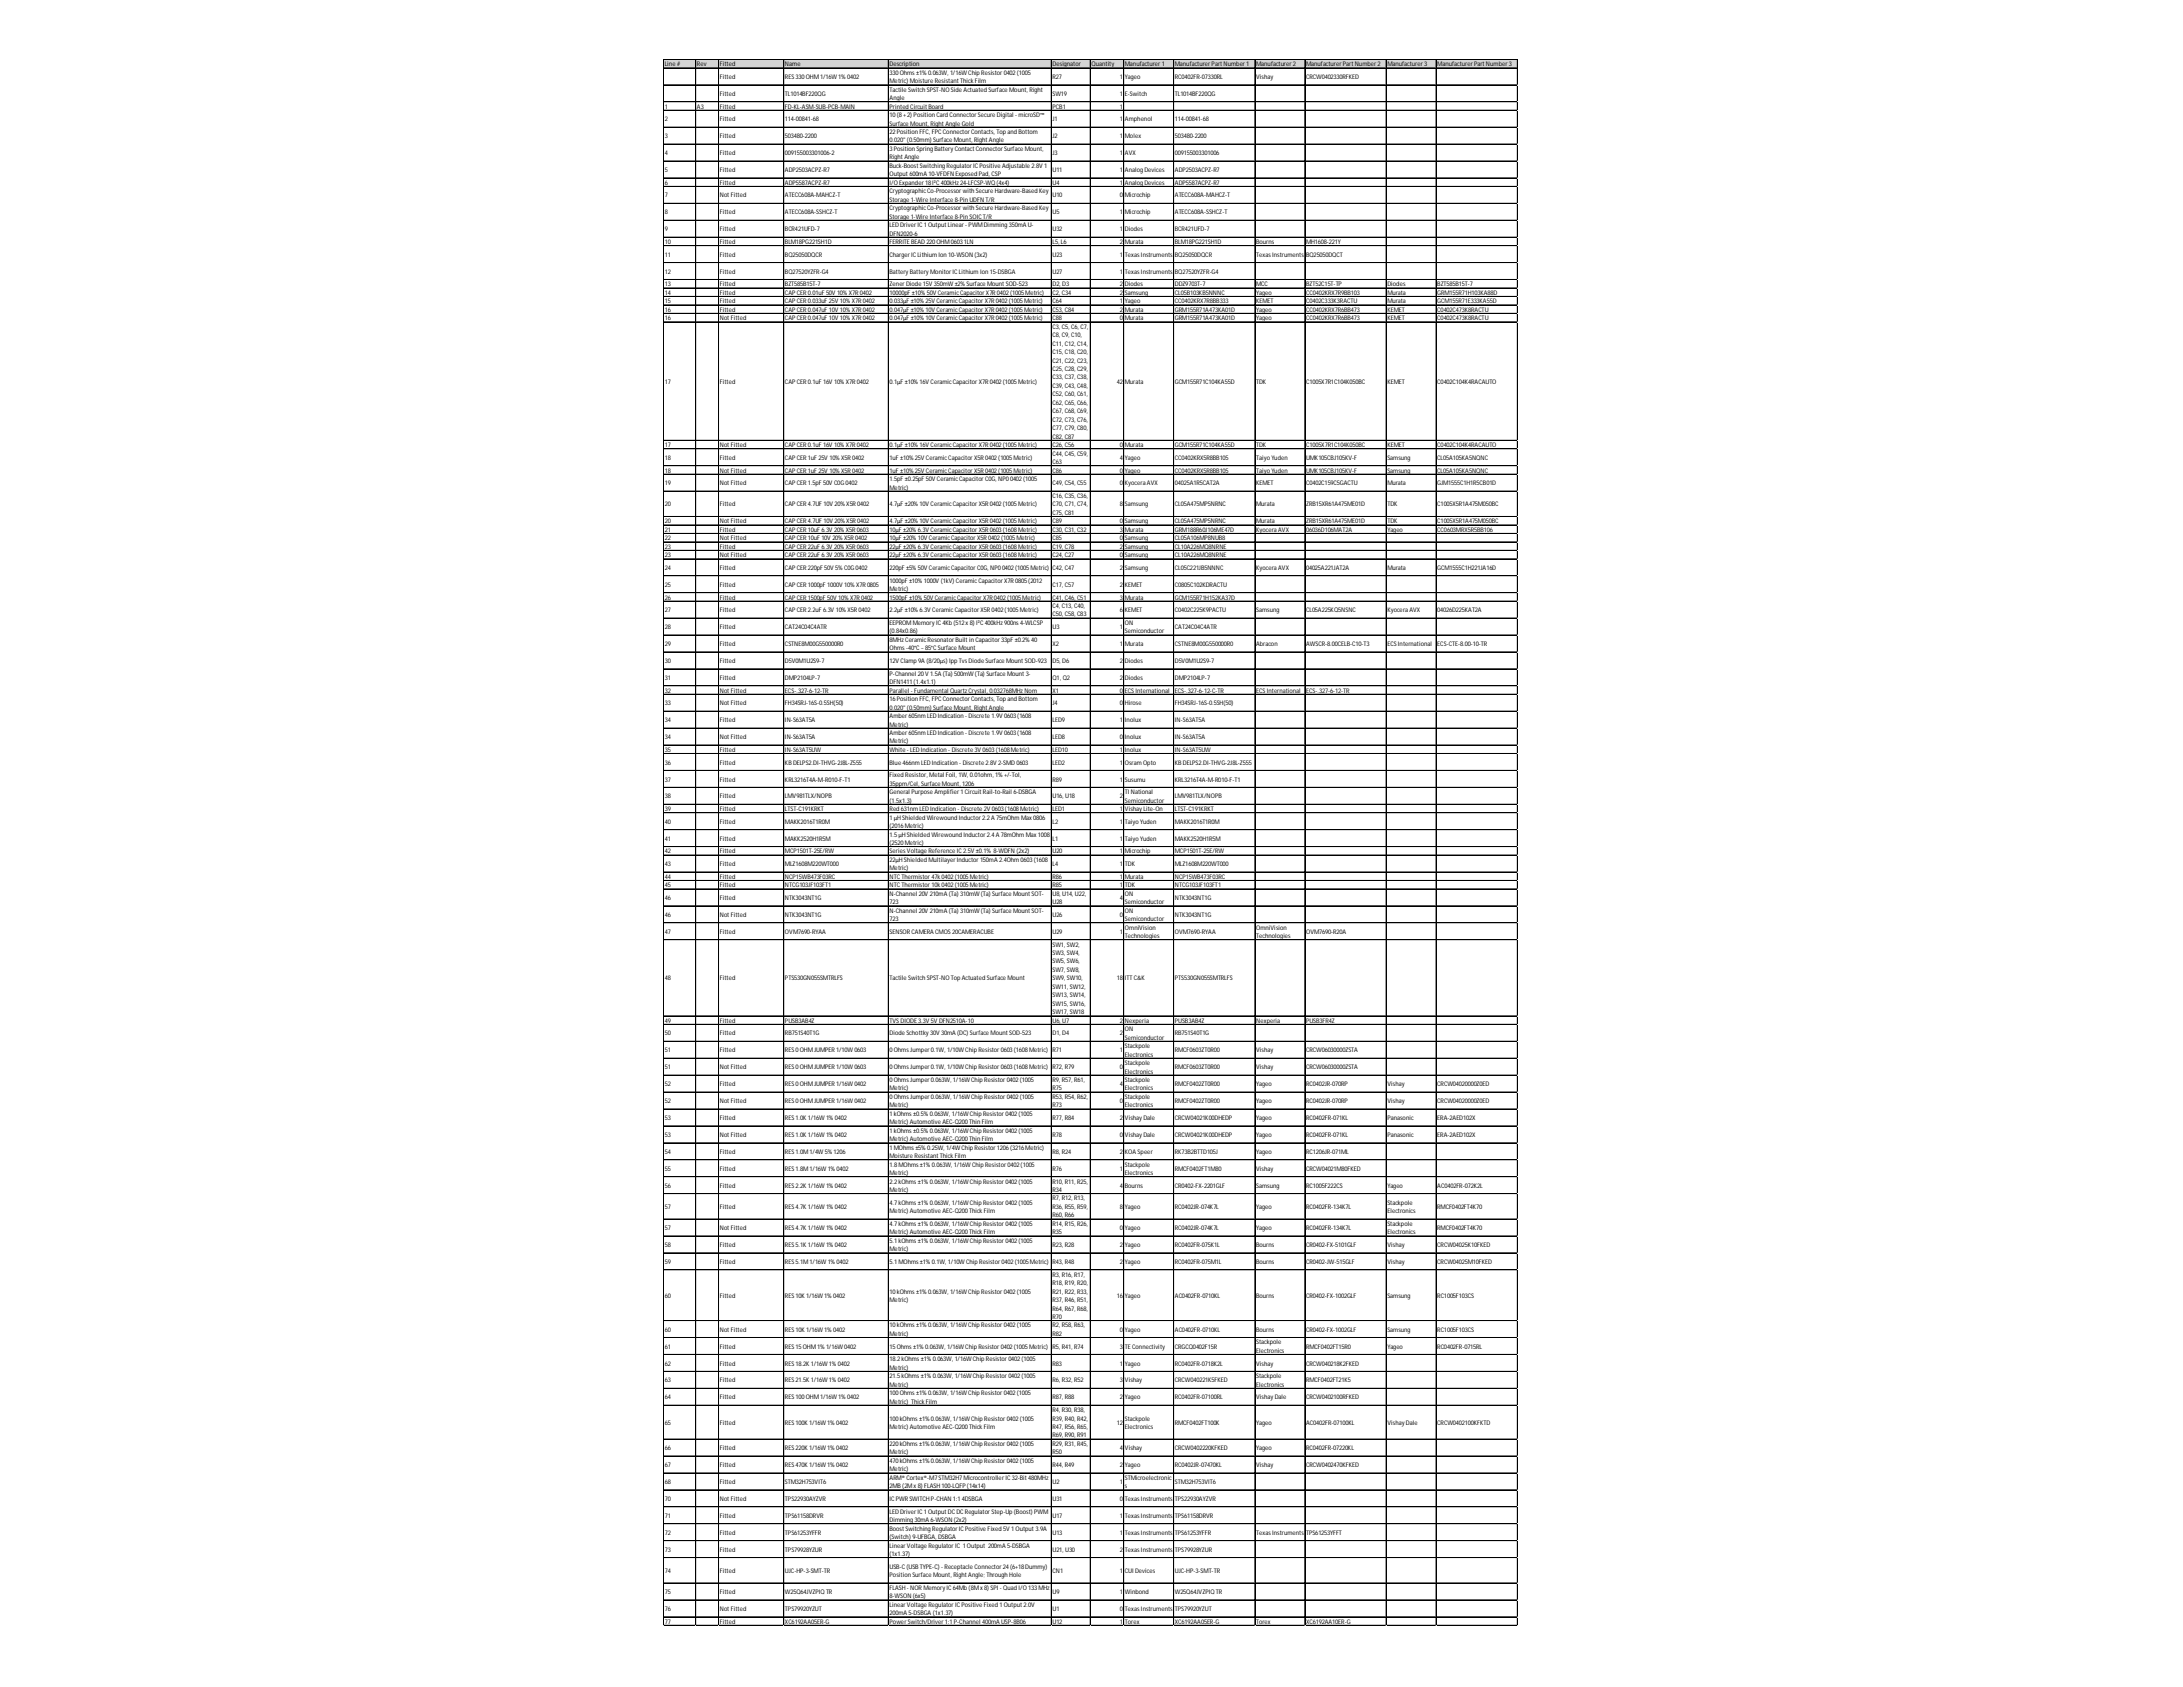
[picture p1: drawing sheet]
<svg xmlns="http://www.w3.org/2000/svg" width="279mm" height="216mm" viewBox="0 0 279 216" stroke-linecap="round" stroke-linejoin="round" font-family="sans-serif">
<defs><g id="words">
<g font-size=".8">
<text x="85.1" y="8.5">Line #</text>
<text x="89.2" y="8.5">Rev</text>
<text x="92.1" y="8.5">Fitted</text>
<text x="92.1" y="10.1">Fitted</text>
<text x="100.5" y="8.5">Name</text>
<text x="100.5" y="10.1">RES330OHM1/16W1%0402</text>
<text x="113.9" y="8.5">Description</text>
<text x="113.9" y="9.6">330Ohms±1%0.063W, 1/16WChip Resistor0402(1005</text>
<text x="113.9" y="10.7">Metric) Moisture ResistantThickFilm</text>
<text x="113.9" y="11.7">Tactile Switch SPST-NO Side Actuated Surface Mount, Right</text>
<text x="134.7" y="8.5">Designator</text>
<text x="134.7" y="10.1">R27</text>
<text x="139.7" y="8.5">Quantity</text>
<text x="143.3" y="10.1">1</text>
<text x="144" y="8.5">Manufacturer1</text>
<text x="144" y="10.1">Yageo</text>
<text x="150.4" y="8.5">ManufacturerPartNumber1</text>
<text x="150.4" y="10.1">RC0402FR-07330RL</text>
<text x="160.8" y="8.5">Manufacturer2</text>
<text x="160.8" y="10.1">Vishay</text>
<text x="167.2" y="8.5">ManufacturerPartNumber2</text>
<text x="167.2" y="10.1">CRCW0402330RFKED</text>
<text x="177.6" y="8.5">Manufacturer3</text>
<text x="184" y="8.5">ManufacturerPartNumber3</text>
<text x="85.1" y="13.9">1</text>
<text x="85.1" y="15.5">2</text>
<text x="85.1" y="17.7">3</text>
<text x="89.2" y="13.9">A3</text>
<text x="92.1" y="12.3">Fitted</text>
<text x="92.1" y="13.9">Fitted</text>
<text x="92.1" y="15.5">Fitted</text>
<text x="92.1" y="17.7">Fitted</text>
<text x="100.5" y="12.3">TL1014BF220QG</text>
<text x="100.5" y="13.9">FD-KL-ASM-SUB-PCB-MAIN</text>
<text x="100.5" y="15.5">114-00841-68</text>
<text x="100.5" y="17.7">503480-2200</text>
<text x="113.9" y="12.8">Angle</text>
<text x="113.9" y="13.9">Printed CircuitBoard</text>
<text x="113.9" y="15">10(8+2) Position Card ConnectorSecure Digital - microSD™</text>
<text x="113.9" y="16.1">Surface Mount, RightAngle Gold</text>
<text x="113.9" y="17.2">22Position FFC, FPCConnectorContacts, Top and Bottom</text>
<text x="134.7" y="12.3">SW19</text>
<text x="134.7" y="13.9">PCB1</text>
<text x="134.7" y="15.5">J1</text>
<text x="134.7" y="17.7">J2</text>
<text x="143.3" y="12.3">1</text>
<text x="143.3" y="13.9">1</text>
<text x="143.3" y="15.5">1</text>
<text x="143.3" y="17.7">1</text>
<text x="144" y="12.3">E-Switch</text>
<text x="144" y="15.5">Amphenol</text>
<text x="144" y="17.7">Molex</text>
<text x="150.4" y="12.3">TL1014BF220QG</text>
<text x="150.4" y="15.5">114-00841-68</text>
<text x="150.4" y="17.7">503480-2200</text>
<text x="85.1" y="19.9">4</text>
<text x="85.1" y="22">5</text>
<text x="85.1" y="23.7">6</text>
<text x="92.1" y="19.9">Fitted</text>
<text x="92.1" y="22">Fitted</text>
<text x="92.1" y="23.7">Fitted</text>
<text x="100.5" y="19.9">009155003301006-2</text>
<text x="100.5" y="22">ADP2503ACPZ-R7</text>
<text x="100.5" y="23.7">ADP5587ACPZ-R7</text>
<text x="113.9" y="18.2">0.020&quot; (0.50mm) Surface Mount, RightAngle</text>
<text x="113.9" y="19.3">3Position SpringBatteryContactConnectorSurface Mount,</text>
<text x="113.9" y="20.4">RightAngle</text>
<text x="113.9" y="21.5">Buck-Boost SwitchingRegulatorICPositive Adjustable 2.8V 1</text>
<text x="113.9" y="22.6">Output 600mA 10-VFDFN Exposed Pad, CSP</text>
<text x="113.9" y="23.7">I/O Expander18I²C400kHz 24-LFCSP-WQ (4x4)</text>
<text x="134.7" y="19.9">J3</text>
<text x="134.7" y="22">U11</text>
<text x="134.7" y="23.7">U4</text>
<text x="143.3" y="19.9">1</text>
<text x="143.3" y="22">1</text>
<text x="143.3" y="23.7">1</text>
<text x="144" y="19.9">AVX</text>
<text x="144" y="22">AnalogDevices</text>
<text x="144" y="23.7">AnalogDevices</text>
<text x="150.4" y="19.9">009155003301006</text>
<text x="150.4" y="22">ADP2503ACPZ-R7</text>
<text x="150.4" y="23.7">ADP5587ACPZ-R7</text>
<text x="85.1" y="25.3">7</text>
<text x="85.1" y="27.4">8</text>
<text x="85.1" y="29.6">9</text>
<text x="92.1" y="25.3">NotFitted</text>
<text x="92.1" y="27.4">Fitted</text>
<text x="92.1" y="29.6">Fitted</text>
<text x="100.5" y="25.3">ATECC608A-MAHCZ-T</text>
<text x="100.5" y="27.4">ATECC608A-SSHCZ-T</text>
<text x="100.5" y="29.6">BCR421UFD-7</text>
<text x="113.9" y="24.7">CryptographicCo-Processorwith Secure Hardware-Based Key</text>
<text x="113.9" y="25.8">Storage 1-Wire Interface 8-Pin UDFN T/R</text>
<text x="113.9" y="26.9">CryptographicCo-Processorwith Secure Hardware-Based Key</text>
<text x="113.9" y="28">Storage 1-Wire Interface 8-Pin SOICT/R</text>
<text x="113.9" y="29.1">LED DriverIC1Output Linear- PWMDimming350mA U-</text>
<text x="134.7" y="25.3">U10</text>
<text x="134.7" y="27.4">U5</text>
<text x="134.7" y="29.6">U32</text>
<text x="143.3" y="25.3">0</text>
<text x="143.3" y="27.4">1</text>
<text x="143.3" y="29.6">1</text>
<text x="144" y="25.3">Microchip</text>
<text x="144" y="27.4">Microchip</text>
<text x="144" y="29.6">Diodes</text>
<text x="150.4" y="25.3">ATECC608A-MAHCZ-T</text>
<text x="150.4" y="27.4">ATECC608A-SSHCZ-T</text>
<text x="150.4" y="29.6">BCR421UFD-7</text>
<text x="85.1" y="31.2">10</text>
<text x="85.1" y="32.9">11</text>
<text x="85.1" y="35">12</text>
<text x="92.1" y="31.2">Fitted</text>
<text x="92.1" y="32.9">Fitted</text>
<text x="92.1" y="35">Fitted</text>
<text x="100.5" y="31.2">BLM18PG221SH1D</text>
<text x="100.5" y="32.9">BQ25050DQCR</text>
<text x="100.5" y="35">BQ27520YZFR-G4</text>
<text x="113.9" y="30.1">DFN2020-6</text>
<text x="113.9" y="31.2">FERRITEBEAD 220OHM06031LN</text>
<text x="113.9" y="32.9">ChargerICLithium Ion 10-WSON (3x2)</text>
<text x="113.9" y="35">BatteryBatteryMonitorICLithium Ion 15-DSBGA</text>
<text x="134.7" y="31.2">L5, L6</text>
<text x="134.7" y="32.9">U23</text>
<text x="134.7" y="35">U27</text>
<text x="143.3" y="31.2">2</text>
<text x="143.3" y="32.9">1</text>
<text x="143.3" y="35">1</text>
<text x="144" y="31.2">Murata</text>
<text x="144" y="32.9">TexasInstruments</text>
<text x="144" y="35">TexasInstruments</text>
<text x="150.4" y="31.2">BLM18PG221SH1D</text>
<text x="150.4" y="32.9">BQ25050DQCR</text>
<text x="150.4" y="35">BQ27520YZFR-G4</text>
<text x="160.8" y="31.2">Bourns</text>
<text x="160.8" y="32.9">TexasInstruments</text>
<text x="167.2" y="31.2">MH1608-221Y</text>
<text x="167.2" y="32.9">BQ25050DQCT</text>
<text x="85.1" y="36.6">13</text>
<text x="85.1" y="37.7">14</text>
<text x="85.1" y="38.8">15</text>
<text x="85.1" y="39.9">16</text>
<text x="85.1" y="41">16</text>
<text x="92.1" y="36.6">Fitted</text>
<text x="92.1" y="37.7">Fitted</text>
<text x="92.1" y="38.8">Fitted</text>
<text x="92.1" y="39.9">Fitted</text>
<text x="92.1" y="41">NotFitted</text>
<text x="100.5" y="36.6">BZT585B15T-7</text>
<text x="100.5" y="37.7">CAPCER0.01uF 50V 10%X7R0402</text>
<text x="100.5" y="38.8">CAPCER0.033uF 25V 10%X7R0402</text>
<text x="100.5" y="39.9">CAPCER0.047uF 10V 10%X7R0402</text>
<text x="100.5" y="41">CAPCER0.047uF 10V 10%X7R0402</text>
<text x="113.9" y="36.6">ZenerDiode 15V 350mW±2%Surface Mount SOD-523</text>
<text x="113.9" y="37.7">10000pF ±10%50V CeramicCapacitorX7R0402(1005Metric)</text>
<text x="113.9" y="38.8">0.033µF ±10%25V CeramicCapacitorX7R0402(1005Metric)</text>
<text x="113.9" y="39.9">0.047µF ±10%10V CeramicCapacitorX7R0402(1005Metric)</text>
<text x="113.9" y="41">0.047µF ±10%10V CeramicCapacitorX7R0402(1005Metric)</text>
<text x="134.7" y="36.6">D2, D3</text>
<text x="134.7" y="37.7">C2, C34</text>
<text x="134.7" y="38.8">C64</text>
<text x="134.7" y="39.9">C53, C84</text>
<text x="134.7" y="41">C88</text>
<text x="143.3" y="36.6">2</text>
<text x="143.3" y="37.7">2</text>
<text x="143.3" y="38.8">1</text>
<text x="143.3" y="39.9">2</text>
<text x="143.3" y="41">0</text>
<text x="144" y="36.6">Diodes</text>
<text x="144" y="37.7">Samsung</text>
<text x="144" y="38.8">Yageo</text>
<text x="144" y="39.9">Murata</text>
<text x="144" y="41">Murata</text>
<text x="150.4" y="36.6">DDZ9703T-7</text>
<text x="150.4" y="37.7">CL05B103KB5NNNC</text>
<text x="150.4" y="38.8">CC0402KRX7R8BB333</text>
<text x="150.4" y="39.9">GRM155R71A473KA01D</text>
<text x="150.4" y="41">GRM155R71A473KA01D</text>
<text x="160.8" y="36.6">MCC</text>
<text x="160.8" y="37.7">Yageo</text>
<text x="160.8" y="38.8">KEMET</text>
<text x="160.8" y="39.9">Yageo</text>
<text x="160.8" y="41">Yageo</text>
<text x="167.2" y="36.6">BZT52C15T-TP</text>
<text x="167.2" y="37.7">CC0402KRX7R9BB103</text>
<text x="167.2" y="38.8">C0402C333K3RACTU</text>
<text x="167.2" y="39.9">CC0402KRX7R6BB473</text>
<text x="167.2" y="41">CC0402KRX7R6BB473</text>
<text x="177.6" y="36.6">Diodes</text>
<text x="177.6" y="37.7">Murata</text>
<text x="177.6" y="38.8">Murata</text>
<text x="177.6" y="39.9">KEMET</text>
<text x="177.6" y="41">KEMET</text>
<text x="184" y="36.6">BZT585B15T-7</text>
<text x="184" y="37.7">GRM155R71H103KA88D</text>
<text x="184" y="38.8">GCM155R71E333KA55D</text>
<text x="184" y="39.9">C0402C473K8RACTU</text>
<text x="184" y="41">C0402C473K8RACTU</text>
<text x="134.7" y="42.1">C3, C5, C6, C7,</text>
<text x="134.7" y="43.1">C8, C9, C10,</text>
<text x="134.7" y="44.2">C11, C12, C14,</text>
<text x="134.7" y="45.3">C15, C18, C20,</text>
<text x="134.7" y="46.4">C21, C22, C23,</text>
<text x="134.7" y="47.5">C25, C28, C29,</text>
<text x="85.1" y="49.1">17</text>
<text x="92.1" y="49.1">Fitted</text>
<text x="100.5" y="49.1">CAPCER0.1uF 16V 10%X7R0402</text>
<text x="113.9" y="49.1">0.1µF ±10%16V CeramicCapacitorX7R0402(1005Metric)</text>
<text x="134.7" y="48.6">C33, C37, C38,</text>
<text x="134.7" y="49.6">C39, C43, C48,</text>
<text x="134.7" y="50.7">C52, C60, C61,</text>
<text x="134.7" y="51.8">C62, C65, C66,</text>
<text x="134.7" y="52.9">C67, C68, C69,</text>
<text x="134.7" y="54">C72, C73, C76,</text>
<text x="142.9" y="49.1">42</text>
<text x="144" y="49.1">Murata</text>
<text x="150.4" y="49.1">GCM155R71C104KA55D</text>
<text x="160.8" y="49.1">TDK</text>
<text x="167.2" y="49.1">C1005X7R1C104K050BC</text>
<text x="177.6" y="49.1">KEMET</text>
<text x="184" y="49.1">C0402C104K4RACAUTO</text>
<text x="85.1" y="57.2">17</text>
<text x="85.1" y="58.9">18</text>
<text x="92.1" y="57.2">NotFitted</text>
<text x="92.1" y="58.9">Fitted</text>
<text x="100.5" y="57.2">CAPCER0.1uF 16V 10%X7R0402</text>
<text x="100.5" y="58.9">CAPCER1uF 25V 10%X5R0402</text>
<text x="113.9" y="57.2">0.1µF ±10%16V CeramicCapacitorX7R0402(1005Metric)</text>
<text x="113.9" y="58.9">1uF ±10%25V CeramicCapacitorX5R0402(1005Metric)</text>
<text x="134.7" y="55.1">C77, C79, C80,</text>
<text x="134.7" y="56.1">C82, C87</text>
<text x="134.7" y="57.2">C26, C56</text>
<text x="134.7" y="58.3">C44, C45, C59,</text>
<text x="134.7" y="59.4">C63</text>
<text x="143.3" y="57.2">0</text>
<text x="143.3" y="58.9">4</text>
<text x="144" y="57.2">Murata</text>
<text x="144" y="58.9">Yageo</text>
<text x="150.4" y="57.2">GCM155R71C104KA55D</text>
<text x="150.4" y="58.9">CC0402KRX5R8BB105</text>
<text x="160.8" y="57.2">TDK</text>
<text x="160.8" y="58.9">Taiyo Yuden</text>
<text x="167.2" y="57.2">C1005X7R1C104K050BC</text>
<text x="167.2" y="58.9">UMK105CBJ105KV-F</text>
<text x="177.6" y="57.2">KEMET</text>
<text x="177.6" y="58.9">Samsung</text>
<text x="184" y="57.2">C0402C104K4RACAUTO</text>
<text x="184" y="58.9">CL05A105KA5NQNC</text>
<text x="85.1" y="60.5">18</text>
<text x="85.1" y="62.1">19</text>
<text x="85.1" y="64.8">20</text>
<text x="92.1" y="60.5">NotFitted</text>
<text x="92.1" y="62.1">NotFitted</text>
<text x="92.1" y="64.8">Fitted</text>
<text x="100.5" y="60.5">CAPCER1uF 25V 10%X5R0402</text>
<text x="100.5" y="62.1">CAPCER1.5pF 50V C0G0402</text>
<text x="100.5" y="64.8">CAPCER4.7UF 10V 20%X5R0402</text>
<text x="113.9" y="60.5">1uF ±10%25V CeramicCapacitorX5R0402(1005Metric)</text>
<text x="113.9" y="61.6">1.5pF ±0.25pF 50V CeramicCapacitorC0G, NP00402(1005</text>
<text x="113.9" y="62.6">Metric)</text>
<text x="113.9" y="64.8">4.7µF ±20%10V CeramicCapacitorX5R0402(1005Metric)</text>
<text x="134.7" y="60.5">C86</text>
<text x="134.7" y="62.1">C49, C54, C55</text>
<text x="134.7" y="63.7">C16, C35, C36,</text>
<text x="134.7" y="64.8">C70, C71, C74,</text>
<text x="134.7" y="65.9">C75, C81</text>
<text x="143.3" y="60.5">0</text>
<text x="143.3" y="62.1">0</text>
<text x="143.3" y="64.8">8</text>
<text x="144" y="60.5">Yageo</text>
<text x="144" y="62.1">Kyocera AVX</text>
<text x="144" y="64.8">Samsung</text>
<text x="150.4" y="60.5">CC0402KRX5R8BB105</text>
<text x="150.4" y="62.1">04025A1R5CAT2A</text>
<text x="150.4" y="64.8">CL05A475MP5NRNC</text>
<text x="160.8" y="60.5">Taiyo Yuden</text>
<text x="160.8" y="62.1">KEMET</text>
<text x="160.8" y="64.8">Murata</text>
<text x="167.2" y="60.5">UMK105CBJ105KV-F</text>
<text x="167.2" y="62.1">C0402C159C5GACTU</text>
<text x="167.2" y="64.8">ZRB15XR61A475ME01D</text>
<text x="177.6" y="60.5">Samsung</text>
<text x="177.6" y="62.1">Murata</text>
<text x="177.6" y="64.8">TDK</text>
<text x="184" y="60.5">CL05A105KA5NQNC</text>
<text x="184" y="62.1">GJM1555C1H1R5CB01D</text>
<text x="184" y="64.8">C1005X5R1A475M050BC</text>
<text x="85.1" y="67">20</text>
<text x="85.1" y="68.1">21</text>
<text x="85.1" y="69.1">22</text>
<text x="85.1" y="70.2">23</text>
<text x="85.1" y="71.3">23</text>
<text x="92.1" y="67">NotFitted</text>
<text x="92.1" y="68.1">Fitted</text>
<text x="92.1" y="69.1">NotFitted</text>
<text x="92.1" y="70.2">Fitted</text>
<text x="92.1" y="71.3">NotFitted</text>
<text x="100.5" y="67">CAPCER4.7UF 10V 20%X5R0402</text>
<text x="100.5" y="68.1">CAPCER10uF 6.3V 20%X5R0603</text>
<text x="100.5" y="69.1">CAPCER10uF 10V 20%X5R0402</text>
<text x="100.5" y="70.2">CAPCER22uF 6.3V 20%X5R0603</text>
<text x="100.5" y="71.3">CAPCER22uF 6.3V 20%X5R0603</text>
<text x="113.9" y="67">4.7µF ±20%10V CeramicCapacitorX5R0402(1005Metric)</text>
<text x="113.9" y="68.1">10µF ±20%6.3V CeramicCapacitorX5R0603(1608Metric)</text>
<text x="113.9" y="69.1">10µF ±20%10V CeramicCapacitorX5R0402(1005Metric)</text>
<text x="113.9" y="70.2">22µF ±20%6.3V CeramicCapacitorX5R0603(1608Metric)</text>
<text x="113.9" y="71.3">22µF ±20%6.3V CeramicCapacitorX5R0603(1608Metric)</text>
<text x="134.7" y="67">C89</text>
<text x="134.7" y="68.1">C30, C31, C32</text>
<text x="134.7" y="69.1">C85</text>
<text x="134.7" y="70.2">C19, C78</text>
<text x="134.7" y="71.3">C24, C27</text>
<text x="143.3" y="67">0</text>
<text x="143.3" y="68.1">3</text>
<text x="143.3" y="69.1">0</text>
<text x="143.3" y="70.2">2</text>
<text x="143.3" y="71.3">0</text>
<text x="144" y="67">Samsung</text>
<text x="144" y="68.1">Murata</text>
<text x="144" y="69.1">Samsung</text>
<text x="144" y="70.2">Samsung</text>
<text x="144" y="71.3">Samsung</text>
<text x="150.4" y="67">CL05A475MP5NRNC</text>
<text x="150.4" y="68.1">GRM188R60J106ME47D</text>
<text x="150.4" y="69.1">CL05A106MP8NUB8</text>
<text x="150.4" y="70.2">CL10A226MQ8NRNE</text>
<text x="150.4" y="71.3">CL10A226MQ8NRNE</text>
<text x="160.8" y="67">Murata</text>
<text x="160.8" y="68.1">Kyocera AVX</text>
<text x="167.2" y="67">ZRB15XR61A475ME01D</text>
<text x="167.2" y="68.1">06036D106MAT2A</text>
<text x="177.6" y="67">TDK</text>
<text x="177.6" y="68.1">Yageo</text>
<text x="184" y="67">C1005X5R1A475M050BC</text>
<text x="184" y="68.1">CC0603MRX5R5BB106</text>
<text x="85.1" y="72.9">24</text>
<text x="85.1" y="75.1">25</text>
<text x="85.1" y="76.7">26</text>
<text x="92.1" y="72.9">Fitted</text>
<text x="92.1" y="75.1">Fitted</text>
<text x="92.1" y="76.7">Fitted</text>
<text x="100.5" y="72.9">CAPCER220pF 50V 5%C0G0402</text>
<text x="100.5" y="75.1">CAPCER1000pF 1000V 10%X7R0805</text>
<text x="100.5" y="76.7">CAPCER1500pF 50V 10%X7R0402</text>
<text x="113.9" y="72.9">220pF ±5%50V CeramicCapacitorC0G, NP00402(1005Metric)</text>
<text x="113.9" y="74.6">1000pF ±10%1000V (1kV) CeramicCapacitorX7R0805(2012</text>
<text x="113.9" y="75.6">Metric)</text>
<text x="113.9" y="76.7">1500pF ±10%50V CeramicCapacitorX7R0402(1005Metric)</text>
<text x="134.7" y="72.9">C42, C47</text>
<text x="134.7" y="75.1">C17, C57</text>
<text x="134.7" y="76.7">C41, C46, C51</text>
<text x="134.7" y="77.8">C4, C13, C40,</text>
<text x="143.3" y="72.9">2</text>
<text x="143.3" y="75.1">2</text>
<text x="143.3" y="76.7">3</text>
<text x="144" y="72.9">Samsung</text>
<text x="144" y="75.1">KEMET</text>
<text x="144" y="76.7">Murata</text>
<text x="150.4" y="72.9">CL05C221JB5NNNC</text>
<text x="150.4" y="75.1">C0805C102KDRACTU</text>
<text x="150.4" y="76.7">GCM155R71H152KA37D</text>
<text x="160.8" y="72.9">Kyocera AVX</text>
<text x="167.2" y="72.9">04025A221JAT2A</text>
<text x="177.6" y="72.9">Murata</text>
<text x="184" y="72.9">GCM1555C1H221JA16D</text>
<text x="85.1" y="78.4">27</text>
<text x="85.1" y="80.5">28</text>
<text x="85.1" y="82.7">29</text>
<text x="92.1" y="78.4">Fitted</text>
<text x="92.1" y="80.5">Fitted</text>
<text x="92.1" y="82.7">Fitted</text>
<text x="100.5" y="78.4">CAPCER2.2uF 6.3V 10%X5R0402</text>
<text x="100.5" y="80.5">CAT24C04C4ATR</text>
<text x="100.5" y="82.7">CSTNE8M00G550000R0</text>
<text x="113.9" y="78.4">2.2µF ±10%6.3V CeramicCapacitorX5R0402(1005Metric)</text>
<text x="113.9" y="80">EEPROMMemoryIC4Kb (512x8) I²C400kHz 900ns4-WLCSP</text>
<text x="113.9" y="81.1">(0.84x0.86)</text>
<text x="113.9" y="82.1">8MHz CeramicResonatorBuiltin Capacitor33pF ±0.2%40</text>
<text x="113.9" y="83.2">Ohms-40°C~85°CSurface Mount</text>
<text x="134.7" y="78.9">C50, C58, C83</text>
<text x="134.7" y="80.5">U3</text>
<text x="134.7" y="82.7">X2</text>
<text x="143.3" y="78.4">6</text>
<text x="143.3" y="80.5">1</text>
<text x="143.3" y="82.7">1</text>
<text x="144" y="78.4">KEMET</text>
<text x="144" y="80">ON</text>
<text x="144" y="81.1">Semiconductor</text>
<text x="144" y="82.7">Murata</text>
<text x="150.4" y="78.4">C0402C225K9PACTU</text>
<text x="150.4" y="80.5">CAT24C04C4ATR</text>
<text x="150.4" y="82.7">CSTNE8M00G550000R0</text>
<text x="160.8" y="78.4">Samsung</text>
<text x="160.8" y="82.7">Abracon</text>
<text x="167.2" y="78.4">CL05A225KQ5NSNC</text>
<text x="167.2" y="82.7">AWSCR-8.00CELB-C10-T3</text>
<text x="177.6" y="78.4">Kyocera AVX</text>
<text x="177.6" y="82.7">ECSInternational</text>
<text x="184" y="78.4">04026D225KAT2A</text>
<text x="184" y="82.7">ECS-CTE-8.00-10-TR</text>
<text x="85.1" y="84.9">30</text>
<text x="85.1" y="87">31</text>
<text x="85.1" y="88.6">32</text>
<text x="92.1" y="84.9">Fitted</text>
<text x="92.1" y="87">Fitted</text>
<text x="92.1" y="88.6">NotFitted</text>
<text x="100.5" y="84.9">D5V0M1U2S9-7</text>
<text x="100.5" y="87">DMP2104LP-7</text>
<text x="100.5" y="88.6">ECS-.327-6-12-TR</text>
<text x="113.9" y="84.9">12V Clamp 9A (8/20µs) Ipp TvsDiode Surface Mount SOD-923</text>
<text x="113.9" y="86.5">P-Channel 20V 1.5A (Ta) 500mW(Ta) Surface Mount 3-</text>
<text x="113.9" y="87.6">DFN1411(1.4x1.1)</text>
<text x="113.9" y="88.6">Parallel - Fundamental Quartz Crystal, 0.032768MHz Nom</text>
<text x="113.9" y="89.7">16Position FFC, FPCConnectorContacts, Top and Bottom</text>
<text x="134.7" y="84.9">D5, D6</text>
<text x="134.7" y="87">Q1, Q2</text>
<text x="134.7" y="88.6">X1</text>
<text x="143.3" y="84.9">2</text>
<text x="143.3" y="87">2</text>
<text x="143.3" y="88.6">0</text>
<text x="144" y="84.9">Diodes</text>
<text x="144" y="87">Diodes</text>
<text x="144" y="88.6">ECSInternational</text>
<text x="150.4" y="84.9">D5V0M1U2S9-7</text>
<text x="150.4" y="87">DMP2104LP-7</text>
<text x="150.4" y="88.6">ECS-.327-6-12-C-TR</text>
<text x="160.8" y="88.6">ECSInternational</text>
<text x="167.2" y="88.6">ECS-.327-6-12-TR</text>
<text x="85.1" y="90.3">33</text>
<text x="85.1" y="92.4">34</text>
<text x="85.1" y="94.6">34</text>
<text x="92.1" y="90.3">NotFitted</text>
<text x="92.1" y="92.4">Fitted</text>
<text x="92.1" y="94.6">NotFitted</text>
<text x="100.5" y="90.3">FH34SRJ-16S-0.5SH(50)</text>
<text x="100.5" y="92.4">IN-S63AT5A</text>
<text x="100.5" y="94.6">IN-S63AT5A</text>
<text x="113.9" y="90.8">0.020&quot; (0.50mm) Surface Mount, RightAngle</text>
<text x="113.9" y="91.9">Amber605nm LED Indication - Discrete 1.9V 0603(1608</text>
<text x="113.9" y="93">Metric)</text>
<text x="113.9" y="94.1">Amber605nm LED Indication - Discrete 1.9V 0603(1608</text>
<text x="113.9" y="95.1">Metric)</text>
<text x="134.7" y="90.3">J4</text>
<text x="134.7" y="92.4">LED9</text>
<text x="134.7" y="94.6">LED8</text>
<text x="143.3" y="90.3">0</text>
<text x="143.3" y="92.4">1</text>
<text x="143.3" y="94.6">0</text>
<text x="144" y="90.3">Hirose</text>
<text x="144" y="92.4">Inolux</text>
<text x="144" y="94.6">Inolux</text>
<text x="150.4" y="90.3">FH34SRJ-16S-0.5SH(50)</text>
<text x="150.4" y="92.4">IN-S63AT5A</text>
<text x="150.4" y="94.6">IN-S63AT5A</text>
<text x="85.1" y="96.2">35</text>
<text x="85.1" y="97.9">36</text>
<text x="85.1" y="100">37</text>
<text x="92.1" y="96.2">Fitted</text>
<text x="92.1" y="97.9">Fitted</text>
<text x="92.1" y="100">Fitted</text>
<text x="100.5" y="96.2">IN-S63AT5UW</text>
<text x="100.5" y="97.9">KBDELPS2.DI-THVG-2J8L-Z555</text>
<text x="100.5" y="100">KRL3216T4A-M-R010-F-T1</text>
<text x="113.9" y="96.2">White - LED Indication - Discrete 3V 0603(1608Metric)</text>
<text x="113.9" y="97.9">Blue 466nm LED Indication - Discrete 2.8V 2-SMD 0603</text>
<text x="113.9" y="99.5">Fixed Resistor, Metal Foil, 1W, 0.01ohm, 1%+/-Tol,</text>
<text x="113.9" y="100.6">35ppm/Cel, Surface Mount, 1206</text>
<text x="113.9" y="101.6">General Purpose Amplifier1CircuitRail-to-Rail 6-DSBGA</text>
<text x="134.7" y="96.2">LED10</text>
<text x="134.7" y="97.9">LED2</text>
<text x="134.7" y="100">R89</text>
<text x="143.3" y="96.2">1</text>
<text x="143.3" y="97.9">1</text>
<text x="143.3" y="100">1</text>
<text x="144" y="96.2">Inolux</text>
<text x="144" y="97.9">Osram Opto</text>
<text x="144" y="100">Susumu</text>
<text x="144" y="101.6">TI National</text>
<text x="150.4" y="96.2">IN-S63AT5UW</text>
<text x="150.4" y="97.9">KBDELPS2.DI-THVG-2J8L-Z555</text>
<text x="150.4" y="100">KRL3216T4A-M-R010-F-T1</text>
<text x="85.1" y="102.2">38</text>
<text x="85.1" y="103.8">39</text>
<text x="85.1" y="105.4">40</text>
<text x="85.1" y="107.6">41</text>
<text x="92.1" y="102.2">Fitted</text>
<text x="92.1" y="103.8">Fitted</text>
<text x="92.1" y="105.4">Fitted</text>
<text x="92.1" y="107.6">Fitted</text>
<text x="100.5" y="102.2">LMV981TLX/NOPB</text>
<text x="100.5" y="103.8">LTST-C191KRKT</text>
<text x="100.5" y="105.4">MAKK2016T1R0M</text>
<text x="100.5" y="107.6">MAKK2520H1R5M</text>
<text x="113.9" y="102.7">(1.5x1.3)</text>
<text x="113.9" y="103.8">Red 631nm LED Indication - Discrete 2V 0603(1608Metric)</text>
<text x="113.9" y="104.9">1µH Shielded Wirewound Inductor2.2A 75mOhm Max0806</text>
<text x="113.9" y="106">(2016Metric)</text>
<text x="113.9" y="107.1">1.5µH Shielded Wirewound Inductor2.4A 78mOhm Max1008</text>
<text x="134.7" y="102.2">U16, U18</text>
<text x="134.7" y="103.8">LED1</text>
<text x="134.7" y="105.4">L2</text>
<text x="134.7" y="107.6">L1</text>
<text x="143.3" y="102.2">2</text>
<text x="143.3" y="103.8">1</text>
<text x="143.3" y="105.4">1</text>
<text x="143.3" y="107.6">1</text>
<text x="144" y="102.7">Semiconductor</text>
<text x="144" y="103.8">VishayLite-On</text>
<text x="144" y="105.4">Taiyo Yuden</text>
<text x="144" y="107.6">Taiyo Yuden</text>
<text x="150.4" y="102.2">LMV981TLX/NOPB</text>
<text x="150.4" y="103.8">LTST-C191KRKT</text>
<text x="150.4" y="105.4">MAKK2016T1R0M</text>
<text x="150.4" y="107.6">MAKK2520H1R5M</text>
<text x="85.1" y="109.2">42</text>
<text x="85.1" y="110.8">43</text>
<text x="85.1" y="112.5">44</text>
<text x="85.1" y="113.6">45</text>
<text x="92.1" y="109.2">Fitted</text>
<text x="92.1" y="110.8">Fitted</text>
<text x="92.1" y="112.5">Fitted</text>
<text x="92.1" y="113.6">Fitted</text>
<text x="100.5" y="109.2">MCP1501T-25E/RW</text>
<text x="100.5" y="110.8">MLZ1608M220WT000</text>
<text x="100.5" y="112.5">NCP15WB473F03RC</text>
<text x="100.5" y="113.6">NTCG103JF103FT1</text>
<text x="113.9" y="108.1">(2520Metric)</text>
<text x="113.9" y="109.2">SeriesVoltage Reference IC2.5V ±0.1% 8-WDFN (2x2)</text>
<text x="113.9" y="110.3">22µH Shielded MultilayerInductor150mA 2.4Ohm 0603(1608</text>
<text x="113.9" y="111.4">Metric)</text>
<text x="113.9" y="112.5">NTCThermistor47k0402(1005Metric)</text>
<text x="113.9" y="113.6">NTCThermistor10k0402(1005Metric)</text>
<text x="134.7" y="109.2">U20</text>
<text x="134.7" y="110.8">L4</text>
<text x="134.7" y="112.5">R86</text>
<text x="134.7" y="113.6">R85</text>
<text x="143.3" y="109.2">1</text>
<text x="143.3" y="110.8">1</text>
<text x="143.3" y="112.5">1</text>
<text x="143.3" y="113.6">1</text>
<text x="144" y="109.2">Microchip</text>
<text x="144" y="110.8">TDK</text>
<text x="144" y="112.5">Murata</text>
<text x="144" y="113.6">TDK</text>
<text x="150.4" y="109.2">MCP1501T-25E/RW</text>
<text x="150.4" y="110.8">MLZ1608M220WT000</text>
<text x="150.4" y="112.5">NCP15WB473F03RC</text>
<text x="150.4" y="113.6">NTCG103JF103FT1</text>
<text x="85.1" y="115.2">46</text>
<text x="85.1" y="117.3">46</text>
<text x="85.1" y="119.5">47</text>
<text x="92.1" y="115.2">Fitted</text>
<text x="92.1" y="117.3">NotFitted</text>
<text x="92.1" y="119.5">Fitted</text>
<text x="100.5" y="115.2">NTK3043NT1G</text>
<text x="100.5" y="117.3">NTK3043NT1G</text>
<text x="100.5" y="119.5">OVM7690-RYAA</text>
<text x="113.9" y="114.6">N-Channel 20V 210mA (Ta) 310mW(Ta) Surface Mount SOT-</text>
<text x="113.9" y="115.7">723</text>
<text x="113.9" y="116.8">N-Channel 20V 210mA (Ta) 310mW(Ta) Surface Mount SOT-</text>
<text x="113.9" y="117.9">723</text>
<text x="113.9" y="119.5">SENSORCAMERA CMOS20CAMERACUBE</text>
<text x="134.7" y="114.6">U8, U14, U22,</text>
<text x="134.7" y="115.7">U28</text>
<text x="134.7" y="117.3">U26</text>
<text x="134.7" y="119.5">U29</text>
<text x="143.3" y="115.2">4</text>
<text x="143.3" y="117.3">0</text>
<text x="143.3" y="119.5">1</text>
<text x="144" y="114.6">ON</text>
<text x="144" y="115.7">Semiconductor</text>
<text x="144" y="116.8">ON</text>
<text x="144" y="117.9">Semiconductor</text>
<text x="144" y="119">OmniVision</text>
<text x="150.4" y="115.2">NTK3043NT1G</text>
<text x="150.4" y="117.3">NTK3043NT1G</text>
<text x="150.4" y="119.5">OVM7690-RYAA</text>
<text x="160.8" y="119">OmniVision</text>
<text x="167.2" y="119.5">OVM7690-R20A</text>
<text x="85.1" y="125.5">48</text>
<text x="92.1" y="125.5">Fitted</text>
<text x="100.5" y="125.5">PTS530GN055SMTRLFS</text>
<text x="113.9" y="125.5">Tactile Switch SPST-NO Top Actuated Surface Mount</text>
<text x="134.7" y="121.1">SW1, SW2,</text>
<text x="134.7" y="122.2">SW3, SW4,</text>
<text x="134.7" y="123.3">SW5, SW6,</text>
<text x="134.7" y="124.4">SW7, SW8,</text>
<text x="134.7" y="125.5">SW9, SW10,</text>
<text x="142.9" y="125.5">18</text>
<text x="144" y="120.1">Technologies</text>
<text x="144" y="125.5">ITTC&amp;K</text>
<text x="150.4" y="125.5">PTS530GN055SMTRLFS</text>
<text x="160.8" y="120.1">Technologies</text>
<text x="85.1" y="130.9">49</text>
<text x="92.1" y="130.9">Fitted</text>
<text x="100.5" y="130.9">PUSB3AB4Z</text>
<text x="113.9" y="130.9">TVSDIODE3.3V 5V DFN2510A-10</text>
<text x="134.7" y="126.6">SW11, SW12,</text>
<text x="134.7" y="127.6">SW13, SW14,</text>
<text x="134.7" y="128.7">SW15, SW16,</text>
<text x="134.7" y="129.8">SW17, SW18</text>
<text x="134.7" y="130.9">U6, U7</text>
<text x="143.3" y="130.9">2</text>
<text x="144" y="130.9">Nexperia</text>
<text x="144" y="132">ON</text>
<text x="150.4" y="130.9">PUSB3AB4Z</text>
<text x="160.8" y="130.9">Nexperia</text>
<text x="167.2" y="130.9">PUSB3FR4Z</text>
<text x="85.1" y="132.5">50</text>
<text x="85.1" y="134.7">51</text>
<text x="85.1" y="136.8">51</text>
<text x="92.1" y="132.5">Fitted</text>
<text x="92.1" y="134.7">Fitted</text>
<text x="92.1" y="136.8">NotFitted</text>
<text x="100.5" y="132.5">RB751S40T1G</text>
<text x="100.5" y="134.7">RES0OHMJUMPER1/10W0603</text>
<text x="100.5" y="136.8">RES0OHMJUMPER1/10W0603</text>
<text x="113.9" y="132.5">Diode Schottky30V 30mA (DC) Surface Mount SOD-523</text>
<text x="113.9" y="134.7">0OhmsJumper0.1W, 1/10WChip Resistor0603(1608Metric)</text>
<text x="113.9" y="136.8">0OhmsJumper0.1W, 1/10WChip Resistor0603(1608Metric)</text>
<text x="134.7" y="132.5">D1, D4</text>
<text x="134.7" y="134.7">R71</text>
<text x="134.7" y="136.8">R72, R79</text>
<text x="143.3" y="132.5">2</text>
<text x="143.3" y="134.7">1</text>
<text x="143.3" y="136.8">0</text>
<text x="144" y="133.1">Semiconductor</text>
<text x="144" y="134.1">Stackpole</text>
<text x="144" y="135.2">Electronics</text>
<text x="144" y="136.3">Stackpole</text>
<text x="144" y="137.4">Electronics</text>
<text x="150.4" y="132.5">RB751S40T1G</text>
<text x="150.4" y="134.7">RMCF0603ZT0R00</text>
<text x="150.4" y="136.8">RMCF0603ZT0R00</text>
<text x="160.8" y="134.7">Vishay</text>
<text x="160.8" y="136.8">Vishay</text>
<text x="167.2" y="134.7">CRCW06030000ZSTA</text>
<text x="167.2" y="136.8">CRCW06030000ZSTA</text>
<text x="85.1" y="139">52</text>
<text x="85.1" y="141.2">52</text>
<text x="85.1" y="143.3">53</text>
<text x="92.1" y="139">Fitted</text>
<text x="92.1" y="141.2">NotFitted</text>
<text x="92.1" y="143.3">Fitted</text>
<text x="100.5" y="139">RES0OHMJUMPER1/16W0402</text>
<text x="100.5" y="141.2">RES0OHMJUMPER1/16W0402</text>
<text x="100.5" y="143.3">RES1.0K1/16W1%0402</text>
<text x="113.9" y="138.5">0OhmsJumper0.063W, 1/16WChip Resistor0402(1005</text>
<text x="113.9" y="139.6">Metric)</text>
<text x="113.9" y="140.6">0OhmsJumper0.063W, 1/16WChip Resistor0402(1005</text>
<text x="113.9" y="141.7">Metric)</text>
<text x="113.9" y="142.8">1kOhms±0.5%0.063W, 1/16WChip Resistor0402(1005</text>
<text x="113.9" y="143.9">Metric) Automotive AEC-Q200Thin Film</text>
<text x="134.7" y="138.5">R9, R57, R61,</text>
<text x="134.7" y="139.6">R75</text>
<text x="134.7" y="140.6">R53, R54, R62,</text>
<text x="134.7" y="141.7">R73</text>
<text x="134.7" y="143.3">R77, R84</text>
<text x="143.3" y="139">4</text>
<text x="143.3" y="141.2">0</text>
<text x="143.3" y="143.3">2</text>
<text x="144" y="138.5">Stackpole</text>
<text x="144" y="139.6">Electronics</text>
<text x="144" y="140.6">Stackpole</text>
<text x="144" y="141.7">Electronics</text>
<text x="144" y="143.3">VishayDale</text>
<text x="150.4" y="139">RMCF0402ZT0R00</text>
<text x="150.4" y="141.2">RMCF0402ZT0R00</text>
<text x="150.4" y="143.3">CRCW04021K00DHEDP</text>
<text x="160.8" y="139">Yageo</text>
<text x="160.8" y="141.2">Yageo</text>
<text x="160.8" y="143.3">Yageo</text>
<text x="167.2" y="139">RC0402JR-070RP</text>
<text x="167.2" y="141.2">RC0402JR-070RP</text>
<text x="167.2" y="143.3">RC0402FR-071KL</text>
<text x="177.6" y="139">Vishay</text>
<text x="177.6" y="141.2">Vishay</text>
<text x="177.6" y="143.3">Panasonic</text>
<text x="184" y="139">CRCW04020000Z0ED</text>
<text x="184" y="141.2">CRCW04020000Z0ED</text>
<text x="184" y="143.3">ERA-2AED102X</text>
<text x="85.1" y="145.5">53</text>
<text x="85.1" y="147.7">54</text>
<text x="85.1" y="149.8">55</text>
<text x="92.1" y="145.5">NotFitted</text>
<text x="92.1" y="147.7">Fitted</text>
<text x="92.1" y="149.8">Fitted</text>
<text x="100.5" y="145.5">RES1.0K1/16W1%0402</text>
<text x="100.5" y="147.7">RES1.0M1/4W5%1206</text>
<text x="100.5" y="149.8">RES1.8M1/16W1%0402</text>
<text x="113.9" y="145">1kOhms±0.5%0.063W, 1/16WChip Resistor0402(1005</text>
<text x="113.9" y="146.1">Metric) Automotive AEC-Q200Thin Film</text>
<text x="113.9" y="147.1">1MOhms±5%0.25W, 1/4WChip Resistor1206(3216Metric)</text>
<text x="113.9" y="148.2">Moisture ResistantThickFilm</text>
<text x="113.9" y="149.3">1.8MOhms±1%0.063W, 1/16WChip Resistor0402(1005</text>
<text x="134.7" y="145.5">R78</text>
<text x="134.7" y="147.7">R8, R24</text>
<text x="134.7" y="149.8">R76</text>
<text x="143.3" y="145.5">0</text>
<text x="143.3" y="147.7">2</text>
<text x="143.3" y="149.8">1</text>
<text x="144" y="145.5">VishayDale</text>
<text x="144" y="147.7">KOA Speer</text>
<text x="144" y="149.3">Stackpole</text>
<text x="150.4" y="145.5">CRCW04021K00DHEDP</text>
<text x="150.4" y="147.7">RK73B2BTTD105J</text>
<text x="150.4" y="149.8">RMCF0402FT1M80</text>
<text x="160.8" y="145.5">Yageo</text>
<text x="160.8" y="147.7">Yageo</text>
<text x="160.8" y="149.8">Vishay</text>
<text x="167.2" y="145.5">RC0402FR-071KL</text>
<text x="167.2" y="147.7">RC1206JR-071ML</text>
<text x="167.2" y="149.8">CRCW04021M80FKED</text>
<text x="177.6" y="145.5">Panasonic</text>
<text x="184" y="145.5">ERA-2AED102X</text>
<text x="85.1" y="152">56</text>
<text x="85.1" y="154.7">57</text>
<text x="92.1" y="152">Fitted</text>
<text x="92.1" y="154.7">Fitted</text>
<text x="100.5" y="152">RES2.2K1/16W1%0402</text>
<text x="100.5" y="154.7">RES4.7K1/16W1%0402</text>
<text x="113.9" y="150.4">Metric)</text>
<text x="113.9" y="151.5">2.2kOhms±1%0.063W, 1/16WChip Resistor0402(1005</text>
<text x="113.9" y="152.6">Metric)</text>
<text x="113.9" y="154.2">4.7kOhms±1%0.063W, 1/16WChip Resistor0402(1005</text>
<text x="113.9" y="155.3">Metric) Automotive AEC-Q200ThickFilm</text>
<text x="134.7" y="151.5">R10, R11, R25,</text>
<text x="134.7" y="152.6">R34</text>
<text x="134.7" y="153.6">R7, R12, R13,</text>
<text x="134.7" y="154.7">R36, R55, R59,</text>
<text x="134.7" y="155.8">R60, R66</text>
<text x="143.3" y="152">4</text>
<text x="143.3" y="154.7">8</text>
<text x="144" y="150.4">Electronics</text>
<text x="144" y="152">Bourns</text>
<text x="144" y="154.7">Yageo</text>
<text x="150.4" y="152">CR0402-FX-2201GLF</text>
<text x="150.4" y="154.7">RC0402JR-074K7L</text>
<text x="160.8" y="152">Samsung</text>
<text x="160.8" y="154.7">Yageo</text>
<text x="167.2" y="152">RC1005F222CS</text>
<text x="167.2" y="154.7">RC0402FR-134K7L</text>
<text x="177.6" y="152">Yageo</text>
<text x="177.6" y="154.2">Stackpole</text>
<text x="177.6" y="155.3">Electronics</text>
<text x="184" y="152">AC0402FR-072K2L</text>
<text x="184" y="154.7">RMCF0402FT4K70</text>
<text x="85.1" y="157.4">57</text>
<text x="85.1" y="159.6">58</text>
<text x="85.1" y="161.8">59</text>
<text x="92.1" y="157.4">NotFitted</text>
<text x="92.1" y="159.6">Fitted</text>
<text x="92.1" y="161.8">Fitted</text>
<text x="100.5" y="157.4">RES4.7K1/16W1%0402</text>
<text x="100.5" y="159.6">RES5.1K1/16W1%0402</text>
<text x="100.5" y="161.8">RES5.1M1/16W1%0402</text>
<text x="113.9" y="156.9">4.7kOhms±1%0.063W, 1/16WChip Resistor0402(1005</text>
<text x="113.9" y="158">Metric) Automotive AEC-Q200ThickFilm</text>
<text x="113.9" y="159.1">5.1kOhms±1%0.063W, 1/16WChip Resistor0402(1005</text>
<text x="113.9" y="160.1">Metric)</text>
<text x="113.9" y="161.8">5.1MOhms±1%0.1W, 1/10WChip Resistor0402(1005Metric)</text>
<text x="134.7" y="156.9">R14, R15, R26,</text>
<text x="134.7" y="158">R35</text>
<text x="134.7" y="159.6">R23, R28</text>
<text x="134.7" y="161.8">R43, R48</text>
<text x="143.3" y="157.4">0</text>
<text x="143.3" y="159.6">2</text>
<text x="143.3" y="161.8">2</text>
<text x="144" y="157.4">Yageo</text>
<text x="144" y="159.6">Yageo</text>
<text x="144" y="161.8">Yageo</text>
<text x="150.4" y="157.4">RC0402JR-074K7L</text>
<text x="150.4" y="159.6">RC0402FR-075K1L</text>
<text x="150.4" y="161.8">RC0402FR-075M1L</text>
<text x="160.8" y="157.4">Yageo</text>
<text x="160.8" y="159.6">Bourns</text>
<text x="160.8" y="161.8">Bourns</text>
<text x="167.2" y="157.4">RC0402FR-134K7L</text>
<text x="167.2" y="159.6">CR0402-FX-5101GLF</text>
<text x="167.2" y="161.8">CR0402-JW-515GLF</text>
<text x="177.6" y="156.9">Stackpole</text>
<text x="177.6" y="158">Electronics</text>
<text x="177.6" y="159.6">Vishay</text>
<text x="177.6" y="161.8">Vishay</text>
<text x="184" y="157.4">RMCF0402FT4K70</text>
<text x="184" y="159.6">CRCW04025K10FKED</text>
<text x="184" y="161.8">CRCW04025M10FKED</text>
<text x="85.1" y="166.1">60</text>
<text x="92.1" y="166.1">Fitted</text>
<text x="100.5" y="166.1">RES10K1/16W1%0402</text>
<text x="113.9" y="165.6">10kOhms±1%0.063W, 1/16WChip Resistor0402(1005</text>
<text x="113.9" y="166.6">Metric)</text>
<text x="134.7" y="163.4">R3, R16, R17,</text>
<text x="134.7" y="164.5">R18, R19, R20,</text>
<text x="134.7" y="165.6">R21, R22, R33,</text>
<text x="134.7" y="166.6">R37, R46, R51,</text>
<text x="134.7" y="167.7">R64, R67, R68,</text>
<text x="142.9" y="166.1">16</text>
<text x="144" y="166.1">Yageo</text>
<text x="150.4" y="166.1">AC0402FR-0710KL</text>
<text x="160.8" y="166.1">Bourns</text>
<text x="167.2" y="166.1">CR0402-FX-1002GLF</text>
<text x="177.6" y="166.1">Samsung</text>
<text x="184" y="166.1">RC1005F103CS</text>
<text x="85.1" y="170.4">60</text>
<text x="85.1" y="172.6">61</text>
<text x="92.1" y="170.4">NotFitted</text>
<text x="92.1" y="172.6">Fitted</text>
<text x="100.5" y="170.4">RES10K1/16W1%0402</text>
<text x="100.5" y="172.6">RES15OHM1%1/16W0402</text>
<text x="113.9" y="169.9">10kOhms±1%0.063W, 1/16WChip Resistor0402(1005</text>
<text x="113.9" y="171">Metric)</text>
<text x="113.9" y="172.6">15Ohms±1%0.063W, 1/16WChip Resistor0402(1005Metric)</text>
<text x="134.7" y="168.8">R70</text>
<text x="134.7" y="169.9">R2, R58, R63,</text>
<text x="134.7" y="171">R82</text>
<text x="134.7" y="172.6">R5, R41, R74</text>
<text x="143.3" y="170.4">0</text>
<text x="143.3" y="172.6">3</text>
<text x="144" y="170.4">Yageo</text>
<text x="144" y="172.6">TEConnectivity</text>
<text x="150.4" y="170.4">AC0402FR-0710KL</text>
<text x="150.4" y="172.6">CRGCQ0402F15R</text>
<text x="160.8" y="170.4">Bourns</text>
<text x="160.8" y="172.1">Stackpole</text>
<text x="160.8" y="173.1">Electronics</text>
<text x="167.2" y="170.4">CR0402-FX-1002GLF</text>
<text x="167.2" y="172.6">RMCF0402FT15R0</text>
<text x="177.6" y="170.4">Samsung</text>
<text x="177.6" y="172.6">Yageo</text>
<text x="184" y="170.4">RC1005F103CS</text>
<text x="184" y="172.6">RC0402FR-0715RL</text>
<text x="85.1" y="174.8">62</text>
<text x="85.1" y="176.9">63</text>
<text x="85.1" y="179.1">64</text>
<text x="92.1" y="174.8">Fitted</text>
<text x="92.1" y="176.9">Fitted</text>
<text x="92.1" y="179.1">Fitted</text>
<text x="100.5" y="174.8">RES18.2K1/16W1%0402</text>
<text x="100.5" y="176.9">RES21.5K1/16W1%0402</text>
<text x="100.5" y="179.1">RES100OHM1/16W1%0402</text>
<text x="113.9" y="174.2">18.2kOhms±1%0.063W, 1/16WChip Resistor0402(1005</text>
<text x="113.9" y="175.3">Metric)</text>
<text x="113.9" y="176.4">21.5kOhms±1%0.063W, 1/16WChip Resistor0402(1005</text>
<text x="113.9" y="177.5">Metric)</text>
<text x="113.9" y="178.6">100Ohms±1%0.063W, 1/16WChip Resistor0402(1005</text>
<text x="113.9" y="179.6">Metric) ThickFilm</text>
<text x="134.7" y="174.8">R83</text>
<text x="134.7" y="176.9">R6, R32, R52</text>
<text x="134.7" y="179.1">R87, R88</text>
<text x="143.3" y="174.8">1</text>
<text x="143.3" y="176.9">3</text>
<text x="143.3" y="179.1">2</text>
<text x="144" y="174.8">Yageo</text>
<text x="144" y="176.9">Vishay</text>
<text x="144" y="179.1">Yageo</text>
<text x="150.4" y="174.8">RC0402FR-0718K2L</text>
<text x="150.4" y="176.9">CRCW040221K5FKED</text>
<text x="150.4" y="179.1">RC0402FR-07100RL</text>
<text x="160.8" y="174.8">Vishay</text>
<text x="160.8" y="176.4">Stackpole</text>
<text x="160.8" y="177.5">Electronics</text>
<text x="160.8" y="179.1">VishayDale</text>
<text x="167.2" y="174.8">CRCW040218K2FKED</text>
<text x="167.2" y="176.9">RMCF0402FT21K5</text>
<text x="167.2" y="179.1">CRCW0402100RFKED</text>
<text x="85.1" y="182.3">65</text>
<text x="85.1" y="185.6">66</text>
<text x="92.1" y="182.3">Fitted</text>
<text x="92.1" y="185.6">Fitted</text>
<text x="100.5" y="182.3">RES100K1/16W1%0402</text>
<text x="100.5" y="185.6">RES220K1/16W1%0402</text>
<text x="113.9" y="181.8">100kOhms±1%0.063W, 1/16WChip Resistor0402(1005</text>
<text x="113.9" y="182.9">Metric) Automotive AEC-Q200ThickFilm</text>
<text x="113.9" y="185.1">220kOhms±1%0.063W, 1/16WChip Resistor0402(1005</text>
<text x="134.7" y="180.7">R4, R30, R38,</text>
<text x="134.7" y="181.8">R39, R40, R42,</text>
<text x="134.7" y="182.9">R47, R56, R65,</text>
<text x="134.7" y="184">R69, R90, R91</text>
<text x="134.7" y="185.1">R29, R31, R45,</text>
<text x="142.9" y="182.3">12</text>
<text x="143.3" y="185.6">4</text>
<text x="144" y="181.8">Stackpole</text>
<text x="144" y="182.9">Electronics</text>
<text x="144" y="185.6">Vishay</text>
<text x="150.4" y="182.3">RMCF0402FT100K</text>
<text x="150.4" y="185.6">CRCW0402220KFKED</text>
<text x="160.8" y="182.3">Yageo</text>
<text x="160.8" y="185.6">Yageo</text>
<text x="167.2" y="182.3">AC0402FR-07100KL</text>
<text x="167.2" y="185.6">RC0402FR-07220KL</text>
<text x="177.6" y="182.3">VishayDale</text>
<text x="184" y="182.3">CRCW0402100KFKTD</text>
<text x="85.1" y="187.8">67</text>
<text x="85.1" y="189.9">68</text>
<text x="92.1" y="187.8">Fitted</text>
<text x="92.1" y="189.9">Fitted</text>
<text x="100.5" y="187.8">RES470K1/16W1%0402</text>
<text x="100.5" y="189.9">STM32H753VIT6</text>
<text x="113.9" y="186.1">Metric)</text>
<text x="113.9" y="187.2">470kOhms±1%0.063W, 1/16WChip Resistor0402(1005</text>
<text x="113.9" y="188.3">Metric)</text>
<text x="113.9" y="189.4">ARM® Cortex®-M7STM32H7MicrocontrollerIC32-Bit480MHz</text>
<text x="113.9" y="190.5">2MB(2Mx8) FLASH 100-LQFP(14x14)</text>
<text x="134.7" y="186.1">R50</text>
<text x="134.7" y="187.8">R44, R49</text>
<text x="134.7" y="189.9">U2</text>
<text x="143.3" y="187.8">2</text>
<text x="143.3" y="189.9">1</text>
<text x="144" y="187.8">Yageo</text>
<text x="144" y="189.4">STMicroelectronic</text>
<text x="144" y="190.5">s</text>
<text x="150.4" y="187.8">RC0402JR-07470KL</text>
<text x="150.4" y="189.9">STM32H753VIT6</text>
<text x="160.8" y="187.8">Vishay</text>
<text x="167.2" y="187.8">CRCW0402470KFKED</text>
<text x="85.1" y="192.1">70</text>
<text x="85.1" y="194.3">71</text>
<text x="85.1" y="196.4">72</text>
<text x="92.1" y="192.1">NotFitted</text>
<text x="92.1" y="194.3">Fitted</text>
<text x="92.1" y="196.4">Fitted</text>
<text x="100.5" y="192.1">TPS22930AYZVR</text>
<text x="100.5" y="194.3">TPS61158DRVR</text>
<text x="100.5" y="196.4">TPS61253YFFR</text>
<text x="113.9" y="192.1">ICPWRSWITCH P-CHAN 1:1</text>
<text x="113.9" y="193.7">LED DriverIC1Output DCDCRegulatorStep-Up (Boost) PWM</text>
<text x="113.9" y="194.8">Dimming30mA 6-WSON (2x2)</text>
<text x="113.9" y="195.9">Boost SwitchingRegulatorICPositive Fixed 5V 1Output 3.9A</text>
<text x="113.9" y="197">(Switch) 9-UFBGA, DSBGA</text>
<text x="123.1" y="192.1">4DSBGA</text>
<text x="134.7" y="192.1">U31</text>
<text x="134.7" y="194.3">U17</text>
<text x="134.7" y="196.4">U13</text>
<text x="143.3" y="192.1">0</text>
<text x="143.3" y="194.3">1</text>
<text x="143.3" y="196.4">1</text>
<text x="144" y="192.1">TexasInstruments</text>
<text x="144" y="194.3">TexasInstruments</text>
<text x="144" y="196.4">TexasInstruments</text>
<text x="150.4" y="192.1">TPS22930AYZVR</text>
<text x="150.4" y="194.3">TPS61158DRVR</text>
<text x="150.4" y="196.4">TPS61253YFFR</text>
<text x="160.8" y="196.4">TexasInstruments</text>
<text x="167.2" y="196.4">TPS61253YFFT</text>
<text x="85.1" y="198.6">73</text>
<text x="85.1" y="201.3">74</text>
<text x="92.1" y="198.6">Fitted</text>
<text x="92.1" y="201.3">Fitted</text>
<text x="100.5" y="198.6">TPS79928YZUR</text>
<text x="100.5" y="201.3">UJC-HP-3-SMT-TR</text>
<text x="113.9" y="198">LinearVoltage RegulatorIC 1Output 200mA 5-DSBGA</text>
<text x="113.9" y="199.1">(1x1.37)</text>
<text x="113.9" y="200.8">USB-C(USBTYPE-C) - Receptacle Connector24(6+18Dummy)</text>
<text x="113.9" y="201.8">Position Surface Mount, RightAngle; Through Hole</text>
<text x="113.9" y="203.5">FLASH - NORMemoryIC64Mb (8Mx8) SPI - Quad I/O 133MHz</text>
<text x="134.7" y="198.6">U21, U30</text>
<text x="134.7" y="201.3">CN1</text>
<text x="143.3" y="198.6">2</text>
<text x="143.3" y="201.3">1</text>
<text x="144" y="198.6">TexasInstruments</text>
<text x="144" y="201.3">CUI Devices</text>
<text x="150.4" y="198.6">TPS79928YZUR</text>
<text x="150.4" y="201.3">UJC-HP-3-SMT-TR</text>
<text x="85.1" y="204">75</text>
<text x="85.1" y="206.2">76</text>
<text x="85.1" y="207.8">77</text>
<text x="92.1" y="204">Fitted</text>
<text x="92.1" y="206.2">NotFitted</text>
<text x="92.1" y="207.8">Fitted</text>
<text x="100.5" y="204">W25Q64JVZPIQ TR</text>
<text x="100.5" y="206.2">TPS79920YZUT</text>
<text x="100.5" y="207.8">XC6192AA05ER-G</text>
<text x="113.9" y="204.5">8-WSON (6x5)</text>
<text x="113.9" y="205.6">LinearVoltage RegulatorICPositive Fixed 1Output 2.0V</text>
<text x="113.9" y="206.7">200mA 5-DSBGA (1x1.37)</text>
<text x="113.9" y="207.8">PowerSwitch/Driver1:1 P-Channel 400mA USP-8B06</text>
<text x="134.7" y="204">U9</text>
<text x="134.7" y="206.2">U1</text>
<text x="134.7" y="207.8">U12</text>
<text x="143.3" y="204">1</text>
<text x="143.3" y="206.2">0</text>
<text x="143.3" y="207.8">1</text>
<text x="144" y="204">Winbond</text>
<text x="144" y="206.2">TexasInstruments</text>
<text x="144" y="207.8">Torex</text>
<text x="150.4" y="204">W25Q64JVZPIQ TR</text>
<text x="150.4" y="206.2">TPS79920YZUT</text>
<text x="150.4" y="207.8">XC6192AA05ER-G</text>
<text x="160.8" y="207.8">Torex</text>
<text x="167.2" y="207.8">XC6192AA10ER-G</text>
</g>
</g></defs>
<path d="M84.9 7.6h109.4v1.1h-109.4z" fill="#d3d3d3"/>
<g fill="none" stroke="#000" stroke-width=".13">
<path d="M84.9 7.6v200.5M85 7.6h109.3M85 8.7h109.3M85 10.9h109.3M85 13h109.3M85 14.1h109.3M85 16.3h109.3M85 18.4h109.3M85 18.5h109.3M89 7.7v200.4M89.1 7.7v200.4M92 7.7v200.4"/>
<path d="M100.3 7.7v200.4M113.7 7.7v200.4M134.5 7.7v200.4M134.6 7.7v200.4M139.5 7.7v200.4M139.6 7.7v200.4M143.8 7.7v200.4M150.2 7.7v200.4M160.6 7.7v200.4M167 7.7v200.4M177.4 7.7v200.4M183.8 7.7v200.4"/>
<path d="M194.2 7.7v200.4M85 20.6h109.3M85 22.8h109.3M85 23.9h109.3M85 26h109.3M85 28.2h109.3M85 30.4h109.3M85 31.4h109.3M85 31.5h109.3M85 33.6h109.3M85 35.8h109.3M85 36.9h109.3"/>
<path d="M85 37.9l109.3 .1M85 39h109.3M85 40.1h109.3M85 41.2h109.3M85 56.3h109.3M85 56.4h109.3M85 57.4h109.3M85 57.5h109.3M85 59.6h109.3M85 60.7h109.3M85 62.8h109.3M85 62.9h109.3"/>
<path d="M85 66.1h109.3M85 67.2h109.3M85 68.3h109.3M85 69.3h109.3M85 69.4h109.3M85 70.4h109.3M85 70.5h109.3M85 71.5h109.3M85 73.7h109.3M85 75.8h109.3M85 75.9h109.3M85 76.9h109.3"/>
<path d="M85 77h109.3M85 79.1h109.3M85 81.3h109.3M85 83.4h109.3M85 83.5h109.3M85 85.6h109.3M85 87.8h109.3M85 88.8l109.3 .1M85 91h109.3M85 93.2h109.3M85 95.3h109.3M85 95.4h109.3"/>
<path d="M85 96.4l109.3 .1M85 98.6h109.3M85 100.8h109.3M85 102.9h109.3M85 103h109.3M85 104h109.3M85 106.2h109.3M85 108.3h109.3M85 108.4h109.3M85 109.4h109.3M85 109.5h109.3M85 111.6h109.3"/>
<path d="M85 112.7h109.3M85 113.8h109.3M85 115.9h109.3M85 116h109.3M85 118.1h109.3M85 120.3h109.3M85 130h109.3M85 131.1h109.3M85 133.3h109.3M85 135.4h109.3M85 135.5h109.3M85 137.6h109.3"/>
<path d="M85 139.8h109.3M85 141.9h109.3M85 142h109.3M85 144.1h109.3M85 146.3h109.3M85 148.4h109.3M85 150.6h109.3M85 152.8h109.3M85 156h109.3M85 158.2h109.3M85 160.3h109.3M85 160.4h109.3"/>
<path d="M85 162.5h109.3M85 169h109.3M85 171.2h109.3M85 173.3h109.3M85 173.4h109.3M85 175.5h109.3M85 177.7h109.3M85 179.8h109.3M85 179.9h109.3M85 184.2h109.3M85 186.3h109.3M85 186.4h109.3"/>
<path d="M85 188.5h109.3M85 190.7h109.3M85 192.8l109.3 .1M85 195h109.3M85 197.2h109.3M85 199.3h109.3M85 199.4h109.3M85 202.6h109.3M85 204.8h109.3M85 206.9h109.3M85 208h109.3"/>
</g>
<path d="M84.9 208.1h.1" fill="none" stroke="#d4d4d4" stroke-width=".13"/>
<path d="M84.9 208.1h.1z" fill="#d4d4d4"/>
<path d="M89 208.1h.1" fill="none" stroke="#d4d4d4" stroke-width=".13"/>
<path d="M89 208.1h.1z" fill="#d4d4d4"/>
<path d="M92 208.1h.1" fill="none" stroke="#d4d4d4" stroke-width=".13"/>
<path d="M100.3 208.1h.1" fill="none" stroke="#d4d4d4" stroke-width=".13"/>
<path d="M100.3 208.1h.1z" fill="#d4d4d4"/>
<path d="M113.7 208.1h.1" fill="none" stroke="#d4d4d4" stroke-width=".13"/>
<path d="M134.5 208.1h.1" fill="none" stroke="#d4d4d4" stroke-width=".13"/>
<path d="M134.5 208.1h.1z" fill="#d4d4d4"/>
<path d="M139.5 208.1h.1" fill="none" stroke="#d4d4d4" stroke-width=".13"/>
<path d="M139.5 208.1h.1z" fill="#d4d4d4"/>
<path d="M143.8 208.1h.1" fill="none" stroke="#d4d4d4" stroke-width=".13"/>
<path d="M143.8 208.1h.1z" fill="#d4d4d4"/>
<path d="M150.2 208.1h.1" fill="none" stroke="#d4d4d4" stroke-width=".13"/>
<path d="M150.2 208.1h.1z" fill="#d4d4d4"/>
<path d="M160.6 208.1h.1" fill="none" stroke="#d4d4d4" stroke-width=".13"/>
<path d="M160.6 208.1h.1z" fill="#d4d4d4"/>
<path d="M167 208.1h.1" fill="none" stroke="#d4d4d4" stroke-width=".13"/>
<path d="M167 208.1h.1z" fill="#d4d4d4"/>
<path d="M177.4 208.1h.1" fill="none" stroke="#d4d4d4" stroke-width=".13"/>
<path d="M177.4 208.1h.1z" fill="#d4d4d4"/>
<path d="M183.8 208.1h.1" fill="none" stroke="#d4d4d4" stroke-width=".13"/>
<path d="M183.8 208.1h.1z" fill="#d4d4d4"/>
<path d="M194.2 208.1h.1" fill="none" stroke="#d4d4d4" stroke-width=".13"/>
<path d="M194.2 208.1h.1z" fill="#d4d4d4"/>
<path d="M194.3 10.9h.1" fill="none" stroke="#d4d4d4" stroke-width=".13"/>
<path d="M194.3 13h.1" fill="none" stroke="#d4d4d4" stroke-width=".13"/>
<path d="M194.3 13v.1z" fill="#d4d4d4"/>
<path d="M194.3 14.1h.1" fill="none" stroke="#d4d4d4" stroke-width=".13"/>
<path d="M194.3 14.1v.1z" fill="#d4d4d4"/>
<path d="M194.3 16.3h.1" fill="none" stroke="#d4d4d4" stroke-width=".13"/>
<path d="M194.3 18.4h.1" fill="none" stroke="#d4d4d4" stroke-width=".13"/>
<path d="M194.3 18.4v.1z" fill="#d4d4d4"/>
<path d="M194.3 20.6h.1" fill="none" stroke="#d4d4d4" stroke-width=".13"/>
<path d="M194.3 20.6v.1z" fill="#d4d4d4"/>
<path d="M194.3 22.8h.1" fill="none" stroke="#d4d4d4" stroke-width=".13"/>
<path d="M194.3 23.9h.1" fill="none" stroke="#d4d4d4" stroke-width=".13"/>
<path d="M194.3 26h.1" fill="none" stroke="#d4d4d4" stroke-width=".13"/>
<path d="M194.3 26v.1z" fill="#d4d4d4"/>
<path d="M194.3 28.2h.1" fill="none" stroke="#d4d4d4" stroke-width=".13"/>
<path d="M194.3 30.4h.1" fill="none" stroke="#d4d4d4" stroke-width=".13"/>
<path d="M194.3 31.4h.1" fill="none" stroke="#d4d4d4" stroke-width=".13"/>
<path d="M194.3 31.4v.1z" fill="#d4d4d4"/>
<path d="M194.3 33.6h.1" fill="none" stroke="#d4d4d4" stroke-width=".13"/>
<path d="M194.3 33.6v.1z" fill="#d4d4d4"/>
<path d="M194.3 35.8h.1" fill="none" stroke="#d4d4d4" stroke-width=".13"/>
<path d="M194.3 36.9h.1" fill="none" stroke="#d4d4d4" stroke-width=".13"/>
<path d="M194.3 37.9h.1" fill="none" stroke="#d4d4d4" stroke-width=".13"/>
<path d="M194.3 37.9v.1z" fill="#d4d4d4"/>
<path d="M194.3 39h.1" fill="none" stroke="#d4d4d4" stroke-width=".13"/>
<path d="M194.3 39v.1z" fill="#d4d4d4"/>
<path d="M194.3 40.1h.1" fill="none" stroke="#d4d4d4" stroke-width=".13"/>
<path d="M194.3 40.1v.1z" fill="#d4d4d4"/>
<path d="M194.3 41.2h.1" fill="none" stroke="#d4d4d4" stroke-width=".13"/>
<path d="M194.3 56.3h.1" fill="none" stroke="#d4d4d4" stroke-width=".13"/>
<path d="M194.3 56.3v.1z" fill="#d4d4d4"/>
<path d="M194.3 57.4h.1" fill="none" stroke="#d4d4d4" stroke-width=".13"/>
<path d="M194.3 57.4v.1z" fill="#d4d4d4"/>
<path d="M194.3 59.6h.1" fill="none" stroke="#d4d4d4" stroke-width=".13"/>
<path d="M194.3 59.6v.1z" fill="#d4d4d4"/>
<path d="M194.3 60.7h.1" fill="none" stroke="#d4d4d4" stroke-width=".13"/>
<path d="M194.3 62.8h.1" fill="none" stroke="#d4d4d4" stroke-width=".13"/>
<path d="M194.3 62.8v.1z" fill="#d4d4d4"/>
<path d="M194.3 66.1h.1" fill="none" stroke="#d4d4d4" stroke-width=".13"/>
<path d="M194.3 66.1v.1z" fill="#d4d4d4"/>
<path d="M194.3 67.2h.1" fill="none" stroke="#d4d4d4" stroke-width=".13"/>
<path d="M194.3 68.3h.1" fill="none" stroke="#d4d4d4" stroke-width=".13"/>
<path d="M194.3 69.3h.1" fill="none" stroke="#d4d4d4" stroke-width=".13"/>
<path d="M194.3 69.3v.1z" fill="#d4d4d4"/>
<path d="M194.3 70.4h.1" fill="none" stroke="#d4d4d4" stroke-width=".13"/>
<path d="M194.3 70.4v.1z" fill="#d4d4d4"/>
<path d="M194.3 71.5h.1" fill="none" stroke="#d4d4d4" stroke-width=".13"/>
<path d="M194.3 71.5v.1z" fill="#d4d4d4"/>
<path d="M194.3 73.7h.1" fill="none" stroke="#d4d4d4" stroke-width=".13"/>
<path d="M194.3 75.8h.1" fill="none" stroke="#d4d4d4" stroke-width=".13"/>
<path d="M194.3 75.8v.1z" fill="#d4d4d4"/>
<path d="M194.3 76.9h.1" fill="none" stroke="#d4d4d4" stroke-width=".13"/>
<path d="M194.3 76.9v.1z" fill="#d4d4d4"/>
<path d="M194.3 79.1h.1" fill="none" stroke="#d4d4d4" stroke-width=".13"/>
<path d="M194.3 79.1v.1z" fill="#d4d4d4"/>
<path d="M194.3 81.3h.1" fill="none" stroke="#d4d4d4" stroke-width=".13"/>
<path d="M194.3 83.4h.1" fill="none" stroke="#d4d4d4" stroke-width=".13"/>
<path d="M194.3 83.4v.1z" fill="#d4d4d4"/>
<path d="M194.3 85.6h.1" fill="none" stroke="#d4d4d4" stroke-width=".13"/>
<path d="M194.3 87.8h.1" fill="none" stroke="#d4d4d4" stroke-width=".13"/>
<path d="M194.3 88.8h.1" fill="none" stroke="#d4d4d4" stroke-width=".13"/>
<path d="M194.3 88.8v.1z" fill="#d4d4d4"/>
<path d="M194.3 91h.1" fill="none" stroke="#d4d4d4" stroke-width=".13"/>
<path d="M194.3 91v.1z" fill="#d4d4d4"/>
<path d="M194.3 93.2h.1" fill="none" stroke="#d4d4d4" stroke-width=".13"/>
<path d="M194.3 95.3h.1" fill="none" stroke="#d4d4d4" stroke-width=".13"/>
<path d="M194.3 95.3v.1z" fill="#d4d4d4"/>
<path d="M194.3 96.4h.1" fill="none" stroke="#d4d4d4" stroke-width=".13"/>
<path d="M194.3 96.4v.1z" fill="#d4d4d4"/>
<path d="M194.3 98.6h.1" fill="none" stroke="#d4d4d4" stroke-width=".13"/>
<path d="M194.3 100.8h.1" fill="none" stroke="#d4d4d4" stroke-width=".13"/>
<path d="M194.3 102.9h.1" fill="none" stroke="#d4d4d4" stroke-width=".13"/>
<path d="M194.3 102.9v.1z" fill="#d4d4d4"/>
<path d="M194.3 104h.1" fill="none" stroke="#d4d4d4" stroke-width=".13"/>
<path d="M194.3 104v.1z" fill="#d4d4d4"/>
<path d="M194.3 106.2h.1" fill="none" stroke="#d4d4d4" stroke-width=".13"/>
<path d="M194.3 108.3h.1" fill="none" stroke="#d4d4d4" stroke-width=".13"/>
<path d="M194.3 108.3v.1z" fill="#d4d4d4"/>
<path d="M194.3 109.4h.1" fill="none" stroke="#d4d4d4" stroke-width=".13"/>
<path d="M194.3 109.4v.1z" fill="#d4d4d4"/>
<path d="M194.3 111.6h.1" fill="none" stroke="#d4d4d4" stroke-width=".13"/>
<path d="M194.3 112.7h.1" fill="none" stroke="#d4d4d4" stroke-width=".13"/>
<path d="M194.3 113.8h.1" fill="none" stroke="#d4d4d4" stroke-width=".13"/>
<path d="M194.3 115.9h.1" fill="none" stroke="#d4d4d4" stroke-width=".13"/>
<path d="M194.3 115.9v.1z" fill="#d4d4d4"/>
<path d="M194.3 118.1h.1" fill="none" stroke="#d4d4d4" stroke-width=".13"/>
<path d="M194.3 120.3h.1" fill="none" stroke="#d4d4d4" stroke-width=".13"/>
<path d="M194.3 130h.1" fill="none" stroke="#d4d4d4" stroke-width=".13"/>
<path d="M194.3 130v.1z" fill="#d4d4d4"/>
<path d="M194.3 131.1h.1" fill="none" stroke="#d4d4d4" stroke-width=".13"/>
<path d="M194.3 133.3h.1" fill="none" stroke="#d4d4d4" stroke-width=".13"/>
<path d="M194.3 135.4h.1" fill="none" stroke="#d4d4d4" stroke-width=".13"/>
<path d="M194.3 135.4v.1z" fill="#d4d4d4"/>
<path d="M194.3 137.6h.1" fill="none" stroke="#d4d4d4" stroke-width=".13"/>
<path d="M194.3 139.8h.1" fill="none" stroke="#d4d4d4" stroke-width=".13"/>
<path d="M194.3 141.9h.1" fill="none" stroke="#d4d4d4" stroke-width=".13"/>
<path d="M194.3 141.9v.1z" fill="#d4d4d4"/>
<path d="M194.3 144.1h.1" fill="none" stroke="#d4d4d4" stroke-width=".13"/>
<path d="M194.3 146.3h.1" fill="none" stroke="#d4d4d4" stroke-width=".13"/>
<path d="M194.3 148.4h.1" fill="none" stroke="#d4d4d4" stroke-width=".13"/>
<path d="M194.3 148.4v.1z" fill="#d4d4d4"/>
<path d="M194.3 150.6h.1" fill="none" stroke="#d4d4d4" stroke-width=".13"/>
<path d="M194.3 152.8h.1" fill="none" stroke="#d4d4d4" stroke-width=".13"/>
<path d="M194.3 156h.1" fill="none" stroke="#d4d4d4" stroke-width=".13"/>
<path d="M194.3 156v.1z" fill="#d4d4d4"/>
<path d="M194.3 158.2h.1" fill="none" stroke="#d4d4d4" stroke-width=".13"/>
<path d="M194.3 160.3h.1" fill="none" stroke="#d4d4d4" stroke-width=".13"/>
<path d="M194.3 160.3v.1z" fill="#d4d4d4"/>
<path d="M194.3 162.5h.1" fill="none" stroke="#d4d4d4" stroke-width=".13"/>
<path d="M194.3 162.5v.1z" fill="#d4d4d4"/>
<path d="M194.3 169h.1" fill="none" stroke="#d4d4d4" stroke-width=".13"/>
<path d="M194.3 169v.1z" fill="#d4d4d4"/>
<path d="M194.3 171.2h.1" fill="none" stroke="#d4d4d4" stroke-width=".13"/>
<path d="M194.3 173.3h.1" fill="none" stroke="#d4d4d4" stroke-width=".13"/>
<path d="M194.3 173.3v.1z" fill="#d4d4d4"/>
<path d="M194.3 175.5h.1" fill="none" stroke="#d4d4d4" stroke-width=".13"/>
<path d="M194.3 175.5v.1z" fill="#d4d4d4"/>
<path d="M194.3 177.7h.1" fill="none" stroke="#d4d4d4" stroke-width=".13"/>
<path d="M194.3 179.8h.1" fill="none" stroke="#d4d4d4" stroke-width=".13"/>
<path d="M194.3 179.8v.1z" fill="#d4d4d4"/>
<path d="M194.3 184.2h.1" fill="none" stroke="#d4d4d4" stroke-width=".13"/>
<path d="M194.3 186.3h.1" fill="none" stroke="#d4d4d4" stroke-width=".13"/>
<path d="M194.3 186.3v.1z" fill="#d4d4d4"/>
<path d="M194.3 188.5h.1" fill="none" stroke="#d4d4d4" stroke-width=".13"/>
<path d="M194.3 188.5v.1z" fill="#d4d4d4"/>
<path d="M194.3 190.7h.1" fill="none" stroke="#d4d4d4" stroke-width=".13"/>
<path d="M194.3 192.8h.1" fill="none" stroke="#d4d4d4" stroke-width=".13"/>
<path d="M194.3 192.8v.1z" fill="#d4d4d4"/>
<path d="M194.3 195h.1" fill="none" stroke="#d4d4d4" stroke-width=".13"/>
<path d="M194.3 195v.1z" fill="#d4d4d4"/>
<path d="M194.3 197.2h.1" fill="none" stroke="#d4d4d4" stroke-width=".13"/>
<path d="M194.3 199.3h.1" fill="none" stroke="#d4d4d4" stroke-width=".13"/>
<path d="M194.3 199.3v.1z" fill="#d4d4d4"/>
<path d="M194.3 202.6h.1" fill="none" stroke="#d4d4d4" stroke-width=".13"/>
<path d="M194.3 204.8h.1" fill="none" stroke="#d4d4d4" stroke-width=".13"/>
<path d="M194.3 206.9h.1" fill="none" stroke="#d4d4d4" stroke-width=".13"/>
<path d="M194.3 206.9v.1z" fill="#d4d4d4"/>
<path d="M194.3 208h.1" fill="none" stroke="#d4d4d4" stroke-width=".13"/>
<path d="M194.3 208v.1z" fill="#d4d4d4"/>
<use href="#words"/>
</svg>
